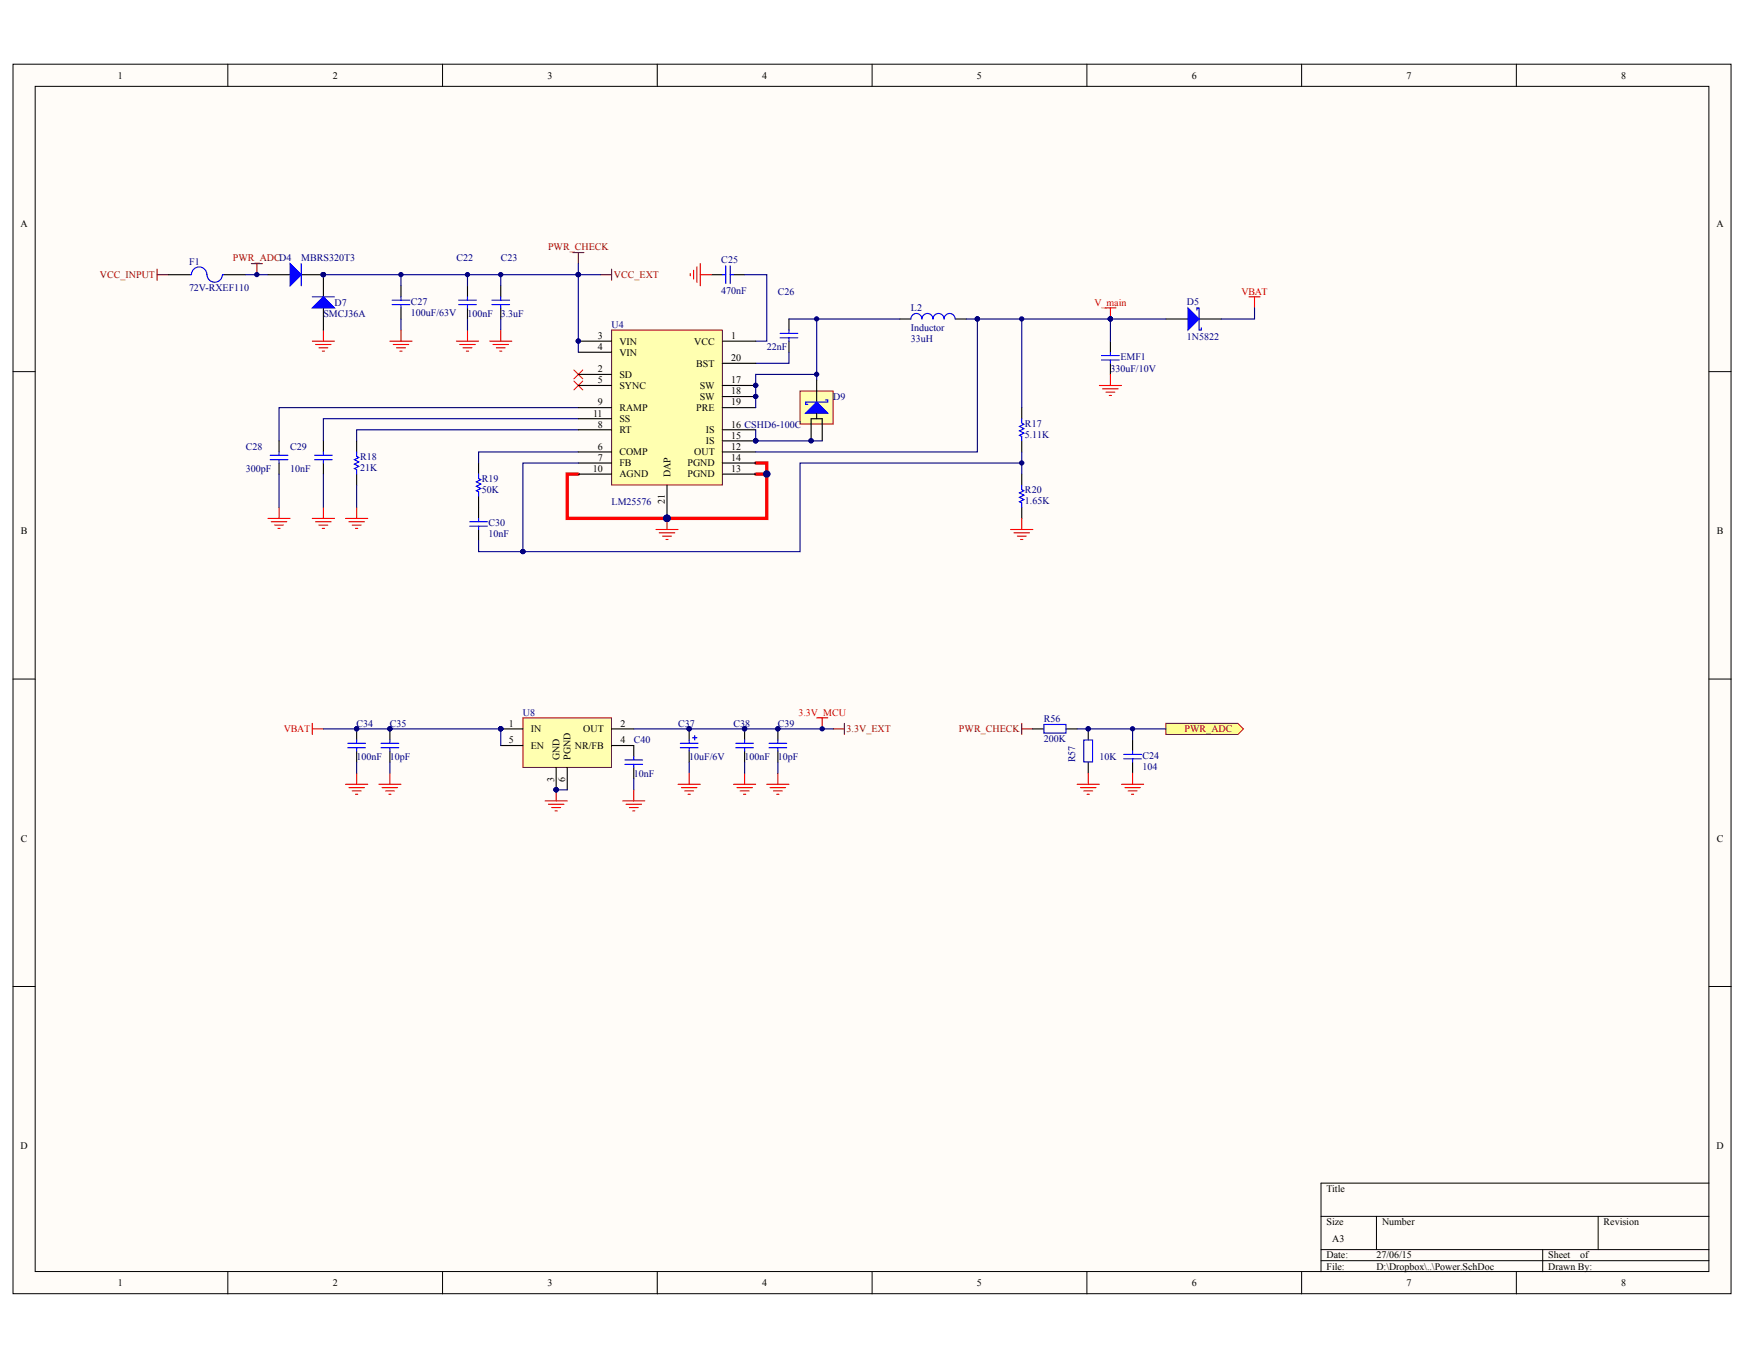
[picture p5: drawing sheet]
<svg xmlns="http://www.w3.org/2000/svg" width="258mm" height="201mm" viewBox="0 0 258 201" stroke-linecap="round" stroke-linejoin="round" font-family="sans-serif">
<defs><g id="words">
<g font-size="1.5">
<text x="17.4" y="11.6">1</text>
<text x="49.1" y="11.6">2</text>
<text x="80.8" y="11.6">3</text>
<text x="112.5" y="11.6">4</text>
<text x="144.2" y="11.6">5</text>
<text x="175.9" y="11.6">6</text>
<text x="207.6" y="11.6">7</text>
<text x="239.3" y="11.6">8</text>
<text x="3" y="33.5">A</text>
<text x="253.4" y="33.5">A</text>
<text x="88.2" y="50">3</text>
<text x="88.2" y="51.6">4</text>
<text x="91.4" y="50.8">VIN</text>
<text x="91.4" y="52.5">VIN</text>
<text x="102.5" y="50.8">VCC</text>
<text x="108" y="50">1</text>
<text x="108" y="53.3">20</text>
<text x="88.2" y="54.9">2</text>
<text x="88.2" y="56.5">5</text>
<text x="88.2" y="59.8">9</text>
<text x="91.4" y="55.7">SD</text>
<text x="91.4" y="57.4">SYNC</text>
<text x="102.8" y="54.1">BST</text>
<text x="103.3" y="57.4">SW</text>
<text x="103.3" y="59">SW</text>
<text x="108" y="56.5">17</text>
<text x="108" y="58.2">18</text>
<text x="108" y="59.8">19</text>
<text x="87.5" y="61.5">11</text>
<text x="88.2" y="63.1">8</text>
<text x="91.4" y="63.9">RT</text>
<text x="91.4" y="60.6">RAMP</text>
<text x="91.4" y="62.3">SS</text>
<text x="102.8" y="60.6">PRE</text>
<text x="104.2" y="65.5">IS</text>
<text x="104.2" y="63.9">IS</text>
<text x="108" y="64.7">15</text>
<text x="108" y="63.1">16 CSHD6-100C</text>
<text x="87.5" y="69.6">10</text>
<text x="88.2" y="66.4">6</text>
<text x="88.2" y="68">7</text>
<text x="91.4" y="67.2">COMP</text>
<text x="91.4" y="68.8">FB</text>
<text x="91.4" y="70.4">AGND</text>
<text x="99" y="70.4" transform="rotate(-90 99 70.4)">DAP</text>
<text x="101.5" y="70.4">PGND</text>
<text x="101.5" y="68.8">PGND</text>
<text x="102.5" y="67.2">OUT</text>
<text x="108" y="66.4">12</text>
<text x="108" y="69.6">13</text>
<text x="108" y="68">14</text>
<text x="98.1" y="74.4" transform="rotate(-90 98.1 74.4)">21</text>
<text x="3.1" y="78.8">B</text>
<text x="253.4" y="78.8">B</text>
<text x="75.1" y="107.2">1</text>
<text x="91.6" y="107.2">2</text>
<text x="75.1" y="109.7">5</text>
<text x="78.3" y="108">IN</text>
<text x="78.3" y="110.5">EN</text>
<text x="82.6" y="112.1" transform="rotate(-90 82.6 112.1)">GND</text>
<text x="84.2" y="112.1" transform="rotate(-90 84.2 112.1)">PGND</text>
<text x="84.9" y="110.5">NR/FB</text>
<text x="86.1" y="108">OUT</text>
<text x="91.6" y="109.7">4</text>
<text x="81.8" y="115.3" transform="rotate(-90 81.8 115.3)">3</text>
<text x="83.4" y="115.3" transform="rotate(-90 83.4 115.3)">6</text>
<text x="3.1" y="124.2">C</text>
<text x="253.4" y="124.2">C</text>
<text x="3" y="169.5">D</text>
<text x="253.4" y="169.5">D</text>
<text x="195.8" y="175.9">Title</text>
<text x="195.8" y="180.8">Size</text>
<text x="195.8" y="185.7">Date:</text>
<text x="196.6" y="183.2">A3</text>
<text x="203.2" y="185.7">27/06/15</text>
<text x="204" y="180.8">Number</text>
<text x="228.5" y="185.7">Sheet</text>
<text x="233.3" y="185.7">of</text>
<text x="236.7" y="180.8">Revision</text>
<text x="17.4" y="189.8">1</text>
<text x="49.1" y="189.8">2</text>
<text x="80.8" y="189.8">3</text>
<text x="112.5" y="189.8">4</text>
<text x="144.2" y="189.8">5</text>
<text x="175.9" y="189.8">6</text>
<text x="195.8" y="187.3">File:</text>
<text x="203.2" y="187.3">D:\Dropbox\..\Power.SchDoc</text>
<text x="207.6" y="189.8">7</text>
<text x="228.5" y="187.3">Drawn By:</text>
<text x="239.3" y="189.8">8</text>
</g>
<g font-size="1.5" fill="#800000">
<text x="14.7" y="41">VCC_INPUT</text>
<text x="34.4" y="38.6">PWR_ADCD4</text>
<text x="80.9" y="36.9">PWR_CHECK</text>
<text x="90.6" y="41">VCC_EXT</text>
<text x="125" y="108">3.3V_EXT</text>
<text x="141.6" y="108">PWR_CHECK</text>
<text x="174.9" y="108">PWR_ADC</text>
</g>
<g font-size="1.5" fill="#000080">
<text x="27.9" y="39.1">F1</text>
<text x="44.5" y="38.6">MBRS320T3</text>
<text x="67.4" y="38.6">C22</text>
<text x="73.9" y="38.6">C23</text>
<text x="106.5" y="38.7">C25</text>
<text x="27.9" y="43">72V-RXEF110</text>
<text x="47.7" y="46.7">SMCJ36A</text>
<text x="49.4" y="45.1">D7</text>
<text x="60.7" y="44.9">C27</text>
<text x="60.7" y="46.6">100uF/63V</text>
<text x="69" y="46.7">100nF</text>
<text x="73.9" y="46.7">3.3uF</text>
<text x="106.5" y="43.3">470nF</text>
<text x="114.8" y="43.5">C26</text>
<text x="134.5" y="45.9">L2</text>
<text x="175.2" y="44.9">D5</text>
<text x="90.3" y="48.4">U4</text>
<text x="113.2" y="51.6">22nF</text>
<text x="134.5" y="50.5">33uH</text>
<text x="134.5" y="48.9">Inductor</text>
<text x="165.4" y="53.1">EMF1</text>
<text x="175.2" y="50.2">1N5822</text>
<text x="123" y="59">D9</text>
<text x="163.9" y="54.9">330uF/10V</text>
<text x="151.3" y="64.6">5.11K</text>
<text x="151.3" y="62.9">R17</text>
<text x="36.3" y="69.6">300pF</text>
<text x="36.3" y="66.4">C28</text>
<text x="42.8" y="69.6">10nF</text>
<text x="42.8" y="66.4">C29</text>
<text x="53.1" y="69.5">21K</text>
<text x="53.1" y="67.8">R18</text>
<text x="71.1" y="71.1">R19</text>
<text x="71.1" y="72.7">50K</text>
<text x="72.1" y="77.6">C30</text>
<text x="90.3" y="74.5">LM25576</text>
<text x="151.3" y="74.4">1.65K</text>
<text x="151.3" y="72.7">R20</text>
<text x="72.1" y="79.3">10nF</text>
<text x="52.6" y="107.2">C34</text>
<text x="57.6" y="107.2">C35</text>
<text x="77.2" y="105.6">U8</text>
<text x="100.1" y="107.2">C37</text>
<text x="108.3" y="107.2">C38</text>
<text x="114.8" y="107.2">C39</text>
<text x="154.1" y="106.6">R56</text>
<text x="52.6" y="112.1">100nF</text>
<text x="57.6" y="112.1">10pF</text>
<text x="93.6" y="109.7">C40</text>
<text x="101.7" y="112.1">10uF/6V</text>
<text x="109.9" y="112.1">100nF</text>
<text x="114.8" y="112.1">10pF</text>
<text x="154.1" y="109.5">200K</text>
<text x="158.7" y="112.4" transform="rotate(-90 158.7 112.4)">R57</text>
<text x="162.3" y="112.1">10K</text>
<text x="168.7" y="113.6">104</text>
<text x="168.7" y="111.9">C24</text>
<text x="93.6" y="114.6">10nF</text>
</g>
<g font-size="1.5" fill="#f00">
<text x="161.5" y="45.1">V_main</text>
<text x="183.3" y="43.5">VBAT</text>
<text x="117.9" y="105.6">3.3V_MCU</text>
<text x="41.9" y="108">VBAT</text>
</g>
</g></defs>
<g fill="#fffcf8" stroke="#000" stroke-width=".15">
<path d="M1.9 9.5h253.6v181.4h-253.6z"/>
<path d="M5.2 12.7h247.1v174.9h-247.1z"/>
</g>
<g fill="none" stroke="#000" stroke-width=".15">
<path d="M33.6 9.5v3.2M65.3 9.5v3.2M97 9.5v3.2M128.7 9.5v3.2M160.4 9.5v3.2M192.1 9.5v3.2M223.8 9.5v3.2M1.9 54.8h3.3M252.3 54.8h3.2M1.9 100.2h3.3M252.3 100.2h3.2M1.9 145.5h3.3"/>
<path d="M252.3 145.5h3.2M195 179.5h57.3M203.2 179.5v4.9M235.9 179.5v4.9M252.3 174.5h-57.3v13.1M33.6 187.6v3.3M65.3 187.6v3.3M97 187.6v3.3M128.7 187.6v3.3M160.4 187.6v3.3M192.1 187.6v3.3M195 184.4h57.3"/>
<path d="M195 186h57.3M223.8 187.6v3.3M227.7 184.4v3.2"/>
</g>
<g fill="none" stroke="#000" stroke-width=".16">
<path d="M24.8 40.5h3.3M33 40.5h3.3M59.2 42.2v1.6M59.2 45.4v1.7M69 42.2v1.6M69 45.4v1.7M73.9 42.2v1.6M73.9 45.4v1.7M105 40.5h1.6M108.3 40.5h1.6M116.5 47.1v1.6M116.5 50.3v1.7"/>
<path d="M132.8 47.1h1.7M141 47.1h1.6M163.9 50.3v1.7M163.9 53.6v1.6M41.2 65v1.7M41.2 68.3v1.6M47.7 65v1.7M47.7 68.3v1.6M52.6 65v1.7M52.6 69.9v1.7M70.6 68.3v1.6M70.6 73.2v3.3"/>
<path d="M70.6 78.1v1.7M150.8 60.1v1.7M150.8 65v1.7M150.8 69.9v1.7M150.8 74.8v1.7"/>
</g>
<g fill="none" stroke="#00f" stroke-width=".16">
<path d="M107.1 39.2v2.6M107.8 39.2v2.6M28.1 40.5h.2M28.3 40.5a1.14 1.14 0 0 1 1.1-1.1 1.14 1.14 0 0 1 1.1 1.1 1.15 1.15 0 0 0 1.2 1.1 1.15 1.15 0 0 0 1.1-1M32.8 40.5h.2M57.9 44.3h2.6M57.9 44.9h2.6M59.2 43.8v.5M59.2 44.9v.5M67.7 44.3h2.6M67.7 44.9h2.6M69 43.8v.5"/>
<path d="M69 44.9v.5M72.6 44.3h2.6M72.6 44.9h2.6M73.9 43.8v.5M73.9 44.9v.5M106.6 40.5h.5M107.8 40.5h.5M115.2 49.2h2.6M115.2 49.8h2.6M116.5 48.7v.5M116.5 49.8v.5M136.1 47.1a.81 .81 0 0 0-.8-.9 .81 .81 0 0 0-.8 .9"/>
<path d="M139.4 47.1a.82 .82 0 0 0-.9-.9 .82 .82 0 0 0-.8 .9 .81 .81 0 0 0-.8-.9 .81 .81 0 0 0-.8 .9M141 47.1a.81 .81 0 0 0-.8-.9 .81 .81 0 0 0-.8 .9M162.6 53.1h2.6M162.6 52.5h2.6M163.9 52v.5M163.9 53.1v.5M39.9 67.2h2.6M39.9 67.8h2.6M41.2 66.7v.5M41.2 67.8v.5M46.4 67.2h2.6M46.4 67.8h2.6"/>
<path d="M47.7 66.7v.5M47.7 67.8v.5M52.6 66.7v.6l.4 .2-.7 .3 .7 .3-.7 .4 .7 .3-.7 .3 .3 .2v.6M69.3 77h2.7M69.3 77.6h2.7M70.6 69.9v.7l.4 .2-.7 .3 .7 .3-.7 .3 .7 .4-.7 .3 .3 .2v.6M70.6 76.5v.5M70.6 77.6v.5M150.8 61.8v.6l.3 .2-.6 .3 .6 .3-.6 .4 .6 .3-.6 .3 .3 .2v.6M150.8 71.6v.6l.3 .2-.6 .3 .6 .4-.6 .3 .6 .3-.6 .3 .3 .2v.6"/>
</g>
<g fill="none" stroke="#f00" stroke-width=".16">
<path d="M102.4 39.9v1.3M102.9 39.4v2.3M103.4 38.9v3.3M46.1 50.3h3.3M46.6 50.8h2.3M47.1 51.3h1.3M47.6 51.8h.3M47.7 48.7v1.6M57.6 50.3h3.2M58 50.8h2.3M58.5 51.3h1.3M59 51.8h.4"/>
<path d="M59.2 48.7v1.6M67.4 50.3h3.2M67.9 50.8h2.3M68.4 51.3h1.3M68.8 51.8h.4M69 48.7v1.6M72.3 50.3h3.3M72.8 50.8h2.3M73.3 51.3h1.3M73.8 51.8h.3M73.9 48.7v1.6M101.9 40.4v.3"/>
<path d="M103.4 40.5h1.6M162.3 56.9h3.2M162.8 57.4h2.3M163.3 57.9h1.3M163.7 58.3h.4M163.9 55.2v1.7M39.6 76.5h3.2M40 77h2.3M40.5 77.5h1.3M41 78h.4M41.2 74.8v1.7M46.1 76.5h3.3"/>
<path d="M46.6 77h2.3M47.1 77.5h1.3M47.6 78h.3M47.7 74.8v1.7M51 76.5h3.3M51.5 77h2.3M52 77.5h1.3M52.5 78h.3M52.6 74.8v1.7M96.8 78.1h3.3M97.3 78.6h2.3M97.8 79.1h1.3"/>
<path d="M98.3 79.6h.3M98.5 76.5v1.6M149.2 78.1h3.3M149.7 78.6h2.3M150.2 79.1h1.3M150.7 79.6h.3M150.8 76.5v1.6"/>
</g>
<g fill="none" stroke="#000080" stroke-width=".16">
<path d="M59.2 40.5v1.7M59.2 47.1v1.6M69 40.5v1.7M69 47.1v1.6M73.9 40.5v1.7M73.9 47.1v1.6M109.9 40.5h3.3v9.8h-1.6M116.5 52v1.6h-4.9M150.8 47.1v13M41.2 69.9v4.9M47.7 69.9v4.9M52.6 71.6v3.2"/>
<path d="M85.4 60.1h-44.2v4.9M85.4 61.8h-37.7v3.2M85.4 63.4h-32.8v1.6M85.4 66.7h-14.8v1.6M150.8 68.3h-32.7v13.1h-40.9M150.8 66.7v3.2"/>
</g>
<g fill="#000080" stroke="#000080" stroke-width=".15">
<circle cx="73.9" cy="40.5" r=".31"/>
<circle cx="69" cy="40.5" r=".31"/>
<circle cx="59.2" cy="40.5" r=".31"/>
<circle cx="113.2" cy="69.9" r=".48"/>
<circle cx="98.5" cy="76.5" r=".48"/>
<circle cx="77.2" cy="81.4" r=".31"/>
<circle cx="150.8" cy="68.3" r=".31"/>
<circle cx="150.8" cy="47" r=".31"/>
</g>
<path d="M84.7 54.6l1.3 1.3M84.7 56.2l1.3 1.3M86 54.6l-1.3 1.3M86 56.2l-1.3 1.3" fill="none" stroke="#f00" stroke-width=".15"/>
<path d="M111.6 68.3h1.6v8.2h-29.5v-6.6h1.7M111.6 69.9h1.6" fill="none" stroke="#f00" stroke-width=".49"/>
<path d="M90.3 48.7h16.3v22.8h-16.3z" fill="#ffffb0" stroke="#800000" stroke-width=".15"/>
<g fill="none" stroke="#000" stroke-width=".16">
<path d="M47.7 40.5v3.3M47.7 45.4v3.3M85.4 50.3h4.9M85.4 55.2h4.9M85.4 52h4.9M85.4 56.9h4.9M106.6 50.3h5M106.6 56.9h5M106.6 58.5h5M106.6 53.6h5M85.4 66.7h4.9M85.4 68.3h4.9"/>
<path d="M85.4 63.4h4.9M85.4 60.1h4.9M85.4 69.9h4.9M85.4 61.8h4.9M98.5 71.6v4.9M106.6 66.7h5M106.6 68.3h5M106.6 63.4h5M106.6 60.1h5M106.6 69.9h5M106.6 65h5"/>
</g>
<g fill="#000080" stroke="#000080" stroke-width=".15">
<circle cx="85.4" cy="50.3" r=".31"/>
<circle cx="111.5" cy="65" r=".31"/>
<circle cx="111.5" cy="56.9" r=".31"/>
<circle cx="111.5" cy="58.5" r=".31"/>
<circle cx="98.5" cy="76.5" r=".48"/>
<circle cx="85.4" cy="40.5" r=".31"/>
<circle cx="47.7" cy="40.5" r=".31"/>
<circle cx="120.5" cy="47" r=".31"/>
<circle cx="120.5" cy="55.2" r=".31"/>
</g>
<path d="M84.6 37.3h1.6M85.4 37.3v1.6" fill="none" stroke="#800000" stroke-width=".16"/>
<path d="M85.4 38.9v13.1M116.5 47.1h16.3M120.6 55.2h-9v4.9M120.6 47.1v9" fill="none" stroke="#000080" stroke-width=".16"/>
<path d="M46.1 45.4l1.6-1.6 1.7 1.6z" fill="#00f" stroke="#00f" stroke-width=".16"/>
<path d="M46.1 43.8h3.3" fill="none" stroke="#00f" stroke-width=".16"/>
<path d="M118.1 57.7h4.9v4.9h-4.9z" fill="#ffffb0" stroke="#800000" stroke-width=".15"/>
<g fill="none" stroke="#000" stroke-width=".16">
<path d="M39.6 40.5h3.2M44.5 40.5h3.2M120.6 56.1v3.2M172.1 47.1h3.3M177 47.1h3.3M119.7 65v-3.2h1.7v3.2M120.6 61v.8M52.6 107.5v1.7M52.6 110.8v1.6M57.6 107.5v1.7M57.6 110.8v1.6M93.6 110v1.6"/>
<path d="M93.6 113.3v1.6M101.7 107.5v1.7M101.7 110.8v1.6M109.9 107.5v1.7M109.9 110.8v1.6M114.8 107.5v1.7M114.8 110.8v1.6"/>
</g>
<g fill="#00f" stroke="#00f" stroke-width=".16">
<path d="M118.9 61l1.7-1.7 1.6 1.7z"/>
<path d="M42.8 38.9l1.7 1.6-1.7 1.7z"/>
<path d="M175.4 45.4l1.6 1.7-1.6 1.6z"/>
</g>
<g fill="none" stroke="#00f" stroke-width=".16">
<path d="M44.5 38.9v3.3M121.9 59h.3v.3h-3.3v.3h.3M176.7 45.8v-.4h.3v3.3h.3v-.3M51.3 109.7h2.7M51.3 110.3h2.7M52.6 109.2v.5M52.6 110.3v.5M56.2 109.7h2.7M56.2 110.3h2.7M57.6 109.2v.5M57.6 110.3v.5M92.2 112.8h2.7"/>
<path d="M92.2 112.1h2.7M93.6 111.6v.5M93.6 112.8v.5M100.4 109.7h2.6M100.4 110.3h2.6M101.7 109.2v.5M101.7 110.3v.5M102.2 108.8h.7M102.6 108.5v.7M108.6 109.7h2.6M108.6 110.3h2.6M109.9 109.2v.5"/>
<path d="M109.9 110.3v.5M113.5 109.7h2.6M113.5 110.3h2.6M114.8 109.2v.5M114.8 110.3v.5"/>
</g>
<g fill="#000080" stroke="#000080" stroke-width=".15">
<circle cx="119.7" cy="65" r=".31"/>
<circle cx="85.4" cy="40.5" r=".31"/>
<circle cx="47.7" cy="40.5" r=".31"/>
<circle cx="163.9" cy="47" r=".31"/>
<circle cx="37.9" cy="40.5" r=".31"/>
<circle cx="82.1" cy="116.5" r=".31"/>
<circle cx="101.7" cy="107.5" r=".31"/>
<circle cx="109.9" cy="107.5" r=".31"/>
<circle cx="114.8" cy="107.5" r=".31"/>
<circle cx="52.6" cy="107.5" r=".31"/>
<circle cx="57.5" cy="107.5" r=".31"/>
<circle cx="121.4" cy="107.5" r=".31"/>
</g>
<path d="M23.2 39.7v1.6M37.1 38.9h1.6M37.9 38.9v1.6M90.3 39.7v1.6M23.2 40.5h1.6M88.6 40.5h1.7M123 107.5h1.6M124.6 106.7v1.7" fill="none" stroke="#800000" stroke-width=".16"/>
<path d="M36.3 40.5h3.3M85.4 40.5h3.2M163.9 47.1h8.2M52.6 112.4v1.7M57.6 112.4v1.7M93.6 107.5h29.4M101.7 112.4v1.7M109.9 112.4v1.7M114.8 112.4v1.7" fill="none" stroke="#000080" stroke-width=".16"/>
<g fill="none" stroke="#f00" stroke-width=".16">
<path d="M163.1 45.4h1.6M163.9 45.4v1.7M51 115.7h3.3M51.5 116.2h2.3M52 116.7h1.3M52.5 117.2h.3M52.6 114.1v1.6M55.9 115.7h3.3M56.4 116.2h2.3M56.9 116.7h1.3M57.4 117.2h.3M57.6 114.1v1.6"/>
<path d="M80.5 118.2h3.2M81 118.7h2.2M81.4 119.1h1.4M81.9 119.6h.4M82.1 116.5v1.7M91.9 118.2h3.3M92.4 118.7h2.3M92.9 119.1h1.3M93.4 119.6h.3M93.6 116.5v1.7M108.3 115.7h3.3M108.8 116.2h2.3"/>
<path d="M109.3 116.7h1.3M109.8 117.2h.3M109.9 114.1v1.6M113.2 115.7h3.3M113.7 116.2h2.3M114.2 116.7h1.3M114.7 117.2h.3M114.8 114.1v1.6M120.6 105.9h1.6M121.4 105.9v1.6"/>
</g>
<path d="M77.2 105.9h13.1v7.3h-13.1z" fill="#ffffb0" stroke="#800000" stroke-width=".15"/>
<path d="M73.9 107.5h3.3M73.9 110h3.3M82.1 113.3v3.2M83.7 113.3v3.2M90.3 107.5h3.3M90.3 110h3.3" fill="none" stroke="#000" stroke-width=".16"/>
<g fill="#000080" stroke="#000080" stroke-width=".15">
<circle cx="73.9" cy="107.5" r=".31"/>
<circle cx="82.1" cy="116.5" r=".31"/>
<circle cx="77.2" cy="81.4" r=".31"/>
<circle cx="144.3" cy="47" r=".31"/>
<circle cx="163.9" cy="47" r=".31"/>
<circle cx="111.5" cy="65" r=".31"/>
<circle cx="47.7" cy="40.5" r=".31"/>
<circle cx="85.4" cy="40.5" r=".31"/>
</g>
<path d="M47.7 40.5h37.7M142.6 47.1h21.3v3.2M144.3 47.1v19.6h-32.7M185.2 45.4v1.7h-4.9M85.4 68.3h-8.2v13.1h-6.6v-1.6M111.6 63.4v1.6h9.8M47.7 107.5h26.2v2.5M82.1 116.5h1.6M93.6 114.9v1.6" fill="none" stroke="#000080" stroke-width=".16"/>
<path d="M184.4 43.8h1.6M185.2 43.8v1.6M46.1 106.7v1.7M46.1 107.5h1.6M100.1 115.7h3.3M100.6 116.2h2.3M101.1 116.7h1.3M101.6 117.2h.3M101.7 114.1v1.6" fill="none" stroke="#f00" stroke-width=".16"/>
<path d="M172.1 106.7h10.6l.8 .8-.8 .9h-10.6z" fill-rule="evenodd" fill="#ffff80" stroke="#800000" stroke-width=".15"/>
<path d="M152.5 107.5h1.6M157.4 107.5h1.6M160.6 107.5v1.7M160.6 112.4v1.7M167.2 109.2v1.6M167.2 112.4v1.7" fill="none" stroke="#000" stroke-width=".16"/>
<g fill="#000080" stroke="#000080" stroke-width=".15">
<circle cx="160.6" cy="107.5" r=".31"/>
<circle cx="167.2" cy="107.5" r=".31"/>
</g>
<path d="M154.1 106.9h3.3v1.3h-3.3zM160 109.2h1.3v3.2h-1.3zM165.9 111.3h2.6M165.9 111.9h2.6M167.2 110.8v.5M167.2 111.9v.5" fill="none" stroke="#00f" stroke-width=".16"/>
<path d="M159 107.5h13.1M167.2 107.5v1.7" fill="none" stroke="#000080" stroke-width=".16"/>
<path d="M159 115.7h3.3M159.5 116.2h2.3M160 116.7h1.3M160.5 117.2h.3M160.6 114.1v1.6M165.5 115.7h3.3M166 116.2h2.3M166.5 116.7h1.3M167 117.2h.3M167.2 114.1v1.6" fill="none" stroke="#f00" stroke-width=".16"/>
<path d="M150.8 106.7v1.7M150.8 107.5h1.7" fill="none" stroke="#800000" stroke-width=".16"/>
<use href="#words"/>
</svg>
